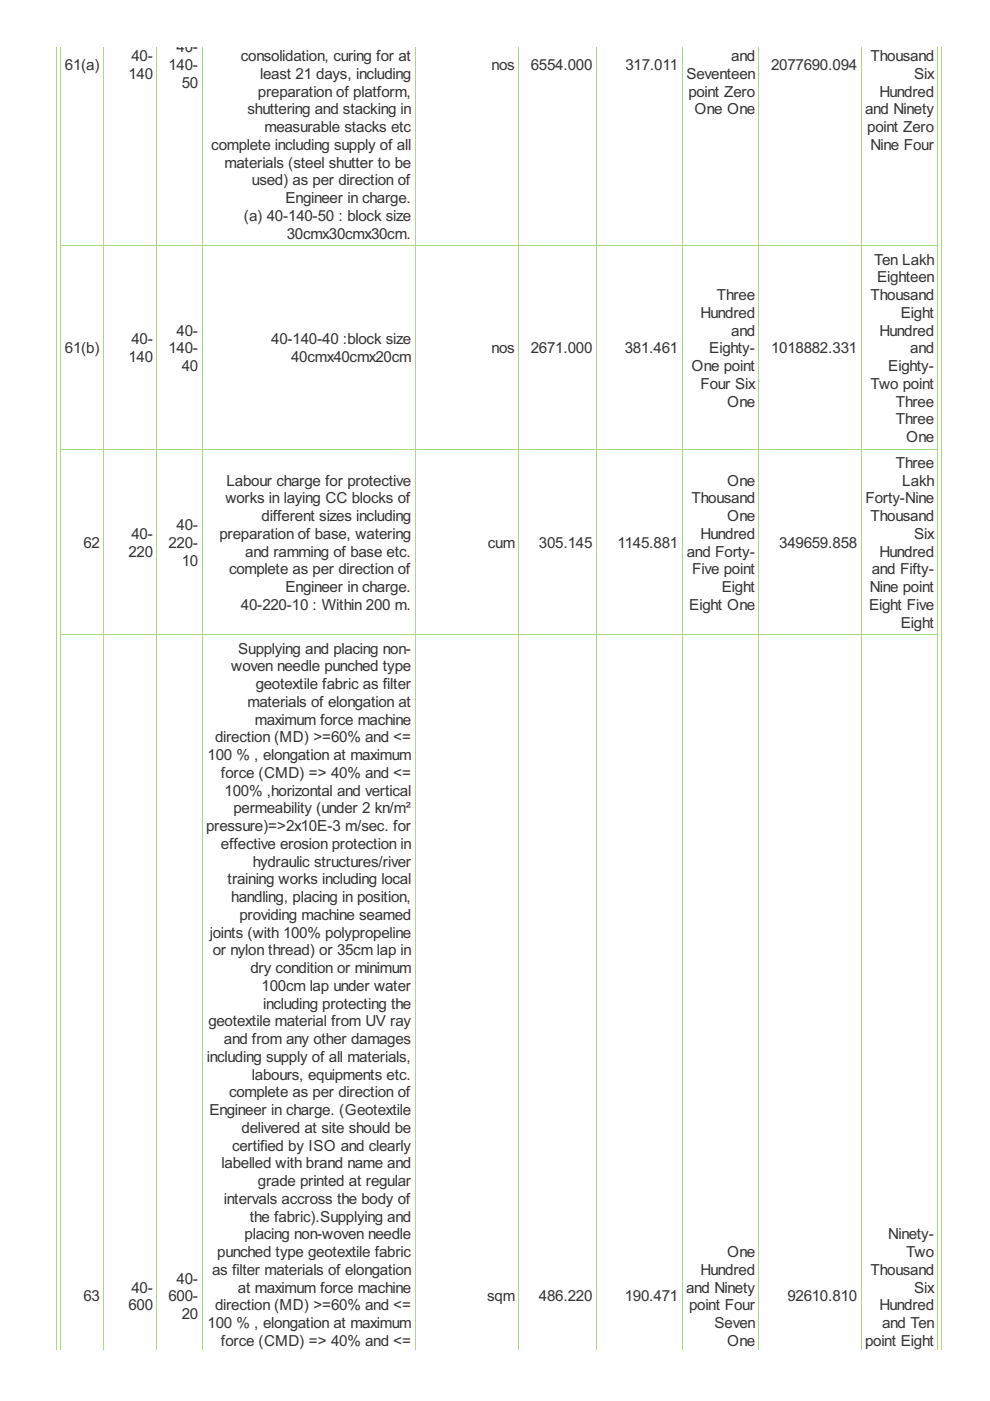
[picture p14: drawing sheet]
<svg xmlns="http://www.w3.org/2000/svg" width="210mm" height="297mm" viewBox="0 0 210 297" stroke-linecap="round" stroke-linejoin="round" font-family="sans-serif">
<defs><g id="words">
<g font-size="3.6" fill="#333">
<text x="37.4" y="11.1">40-</text>
<text x="13.8" y="14.9">61(a)</text>
<text x="27.2" y="16.7">140</text>
<text x="27.9" y="13">40-</text>
<text x="35.7" y="14.9">140-</text>
<text x="51.1" y="13">consolidation, curing for at</text>
<text x="55.2" y="16.7">least 21 days, including</text>
<text x="104.2" y="14.9">nos</text>
<text x="112.5" y="14.9">6554.000</text>
<text x="132.6" y="14.9">317.011</text>
<text x="145.5" y="16.7">Seventeen</text>
<text x="155" y="13">and</text>
<text x="163.5" y="14.9">2077690.094</text>
<text x="184.6" y="13">Thousand</text>
<text x="193.8" y="16.7">Six</text>
<text x="38.5" y="18.6">50</text>
<text x="54.7" y="20.5">preparation of platform,</text>
<text x="145.9" y="20.5">point Zero</text>
<text x="186.5" y="20.5">Hundred</text>
<text x="52.5" y="24.3">shuttering and stacking in</text>
<text x="56.1" y="28">measurable stacks etc</text>
<text x="147.3" y="24.3">One One</text>
<text x="183.4" y="24.3">and Ninety</text>
<text x="183.9" y="28">point Zero</text>
<text x="44.8" y="31.8">complete including supply of all</text>
<text x="47.6" y="35.6">materials (steel shutter to be</text>
<text x="184.6" y="31.8">Nine Four</text>
<text x="53.4" y="39.3">used) as per direction of</text>
<text x="51.7" y="46.8">(a) 40-140-50 : block size</text>
<text x="60.5" y="43.1">Engineer in charge.</text>
<text x="60.8" y="50.6">30cmx30cmx30cm.</text>
<text x="185.4" y="56.1">Ten Lakh</text>
<text x="186" y="59.9">Eighteen</text>
<text x="152" y="63.6">Three</text>
<text x="184.6" y="63.6">Thousand</text>
<text x="37.4" y="71.1">40-</text>
<text x="148.5" y="67.4">Hundred</text>
<text x="155" y="71.1">and</text>
<text x="186.5" y="71.1">Hundred</text>
<text x="191" y="67.4">Eight</text>
<text x="13.8" y="74.9">61(b)</text>
<text x="27.2" y="76.8">140</text>
<text x="27.9" y="73">40-</text>
<text x="35.7" y="74.9">140-</text>
<text x="57.5" y="73">40-140-40 :block size</text>
<text x="61.7" y="76.8">40cmx40cmx20cm</text>
<text x="104.2" y="74.9">nos</text>
<text x="112.5" y="74.9">2671.000</text>
<text x="132.5" y="74.9">381.461</text>
<text x="150.4" y="74.9">Eighty-</text>
<text x="163.5" y="74.9">1018882.331</text>
<text x="193" y="74.9">and</text>
<text x="38.5" y="78.7">40</text>
<text x="146.6" y="78.7">One point</text>
<text x="148.5" y="82.4">Four Six</text>
<text x="184.6" y="82.4">Two point</text>
<text x="188.3" y="78.7">Eighty-</text>
<text x="154.2" y="86.2">One</text>
<text x="189.9" y="86.2">Three</text>
<text x="189.9" y="90">Three</text>
<text x="192.1" y="93.7">One</text>
<text x="189.9" y="99.2">Three</text>
<text x="47.8" y="106.7">works in laying CC blocks of</text>
<text x="48" y="103">Labour charge for protective</text>
<text x="146.6" y="106.7">Thousand</text>
<text x="154.2" y="103">One</text>
<text x="183.5" y="106.7">Forty-Nine</text>
<text x="191.3" y="103">Lakh</text>
<text x="37.4" y="112.4">40-</text>
<text x="55.5" y="110.5">different sizes including</text>
<text x="154.2" y="110.5">One</text>
<text x="184.6" y="110.5">Thousand</text>
<text x="17.7" y="116.2">62</text>
<text x="27.2" y="118">220</text>
<text x="27.9" y="114.3">40-</text>
<text x="35.7" y="116.2">220-</text>
<text x="38.5" y="119.9">10</text>
<text x="46.5" y="114.3">preparation of base, watering</text>
<text x="52" y="118">and ramming of base etc.</text>
<text x="103.4" y="116.2">cum</text>
<text x="114.3" y="116.2">305.145</text>
<text x="130.9" y="116.2">1145.881</text>
<text x="145.6" y="118">and Forty-</text>
<text x="148.5" y="114.3">Hundred</text>
<text x="165.2" y="116.2">349659.858</text>
<text x="186.5" y="118">Hundred</text>
<text x="193.8" y="114.3">Six</text>
<text x="48.6" y="121.8">complete as per direction of</text>
<text x="60.5" y="125.6">Engineer in charge.</text>
<text x="146.8" y="121.8">Five point</text>
<text x="153.1" y="125.6">Eight</text>
<text x="184.4" y="125.6">Nine point</text>
<text x="184.8" y="121.8">and Fifty-</text>
<text x="51.1" y="129.3">40-220-10 : Within 200 m.</text>
<text x="146.2" y="129.3">Eight One</text>
<text x="184.3" y="129.3">Eight Five</text>
<text x="191" y="133.1">Eight</text>
<text x="49" y="142.3">woven needle punched type</text>
<text x="50.5" y="138.6">Supplying and placing non-</text>
<text x="52.5" y="149.9">materials of elongation at</text>
<text x="54.2" y="146.1">geotextile fabric as filter</text>
<text x="54.1" y="153.6">maximum force machine</text>
<text x="44" y="161.2">100 % , elongation at maximum</text>
<text x="45.6" y="157.4">direction (MD) &gt;=60% and &lt;=</text>
<text x="46.8" y="164.9">force (CMD) =&gt; 40% and &lt;=</text>
<text x="47.6" y="168.7">100% ,horizontal and vertical</text>
<text x="49.5" y="172.4">permeability (under 2 kn/m²</text>
<text x="43.7" y="176.2">pressure)=&gt;2x10E-3 m/sec. for</text>
<text x="46.8" y="180">effective erosion protection in</text>
<text x="53.6" y="183.7">hydraulic structures/river</text>
<text x="48.3" y="187.5">training works including local</text>
<text x="49" y="191.3">handling, placing in position,</text>
<text x="50.8" y="195">providing machine seamed</text>
<text x="44.5" y="198.8">joints (with 100% polypropeline</text>
<text x="45.1" y="202.6">or nylon thread) or 35cm lap in</text>
<text x="53.1" y="206.3">dry condition or minimum</text>
<text x="55.5" y="210.1">100cm lap under water</text>
<text x="55.8" y="213.8">including protecting the</text>
<text x="44.2" y="217.6">geotextile material from UV ray</text>
<text x="47.5" y="221.4">and from any other damages</text>
<text x="43.9" y="225.1">including supply of all materials,</text>
<text x="48.6" y="232.7">complete as per direction of</text>
<text x="53.4" y="228.9">labours, equipments etc.</text>
<text x="44.4" y="236.4">Engineer in charge. (Geotextile</text>
<text x="49.2" y="243.9">certified by ISO and clearly</text>
<text x="51.2" y="240.2">delivered at site should be</text>
<text x="47" y="247.7">labelled with brand name and</text>
<text x="54.7" y="251.5">grade printed at regular</text>
<text x="47.5" y="255.2">intervals accross the body of</text>
<text x="51.9" y="262.8">placing non-woven needle</text>
<text x="53" y="259">the fabric).Supplying and</text>
<text x="188.3" y="262.8">Ninety-</text>
<text x="46.1" y="266.5">punched type geotextile fabric</text>
<text x="154.2" y="266.5">One</text>
<text x="192.1" y="266.5">Two</text>
<text x="17.7" y="275.9">63</text>
<text x="27.9" y="274.1">40-</text>
<text x="35.7" y="275.9">600-</text>
<text x="37.4" y="272.2">40-</text>
<text x="45" y="270.3">as filter materials of elongation</text>
<text x="50.4" y="274.1">at maximum force machine</text>
<text x="103.3" y="275.9">sqm</text>
<text x="114.3" y="275.9">486.220</text>
<text x="132.5" y="275.9">190.471</text>
<text x="145.5" y="274.1">and Ninety</text>
<text x="148.5" y="270.3">Hundred</text>
<text x="167" y="275.9">92610.810</text>
<text x="184.6" y="270.3">Thousand</text>
<text x="193.8" y="274.1">Six</text>
<text x="27.2" y="277.8">600</text>
<text x="38.5" y="279.7">20</text>
<text x="44" y="281.6">100 % , elongation at maximum</text>
<text x="45.6" y="277.8">direction (MD) &gt;=60% and &lt;=</text>
<text x="146.1" y="277.8">point Four</text>
<text x="151.5" y="281.6">Seven</text>
<text x="186.5" y="277.8">Hundred</text>
<text x="187" y="281.6">and Ten</text>
<text x="46.8" y="285.3">force (CMD) =&gt; 40% and &lt;=</text>
<text x="154.2" y="285.3">One</text>
<text x="183.4" y="285.3">point Eight</text>
</g>
</g></defs>
<g fill="none" stroke="#a8da7f" stroke-width=".21">
<path d="M12 9.9v276.3M12.9 9.9v276.3M22 9.9v276.3M33.3 9.9v276.3M42.8 9.9v276.3M88 9.9v276.3M110 9.9v276.3M126.4 9.9v276.3M144.6 9.9v276.3M160.9 9.9v276.3M182.6 9.9v276.3M198.9 9.9v276.3"/>
<path d="M199.7 9.9v276.3M12.8 52.1h186.1M12.8 95.2h186.1M12.8 134.6h186.1"/>
</g>
<use href="#words"/>
</svg>
